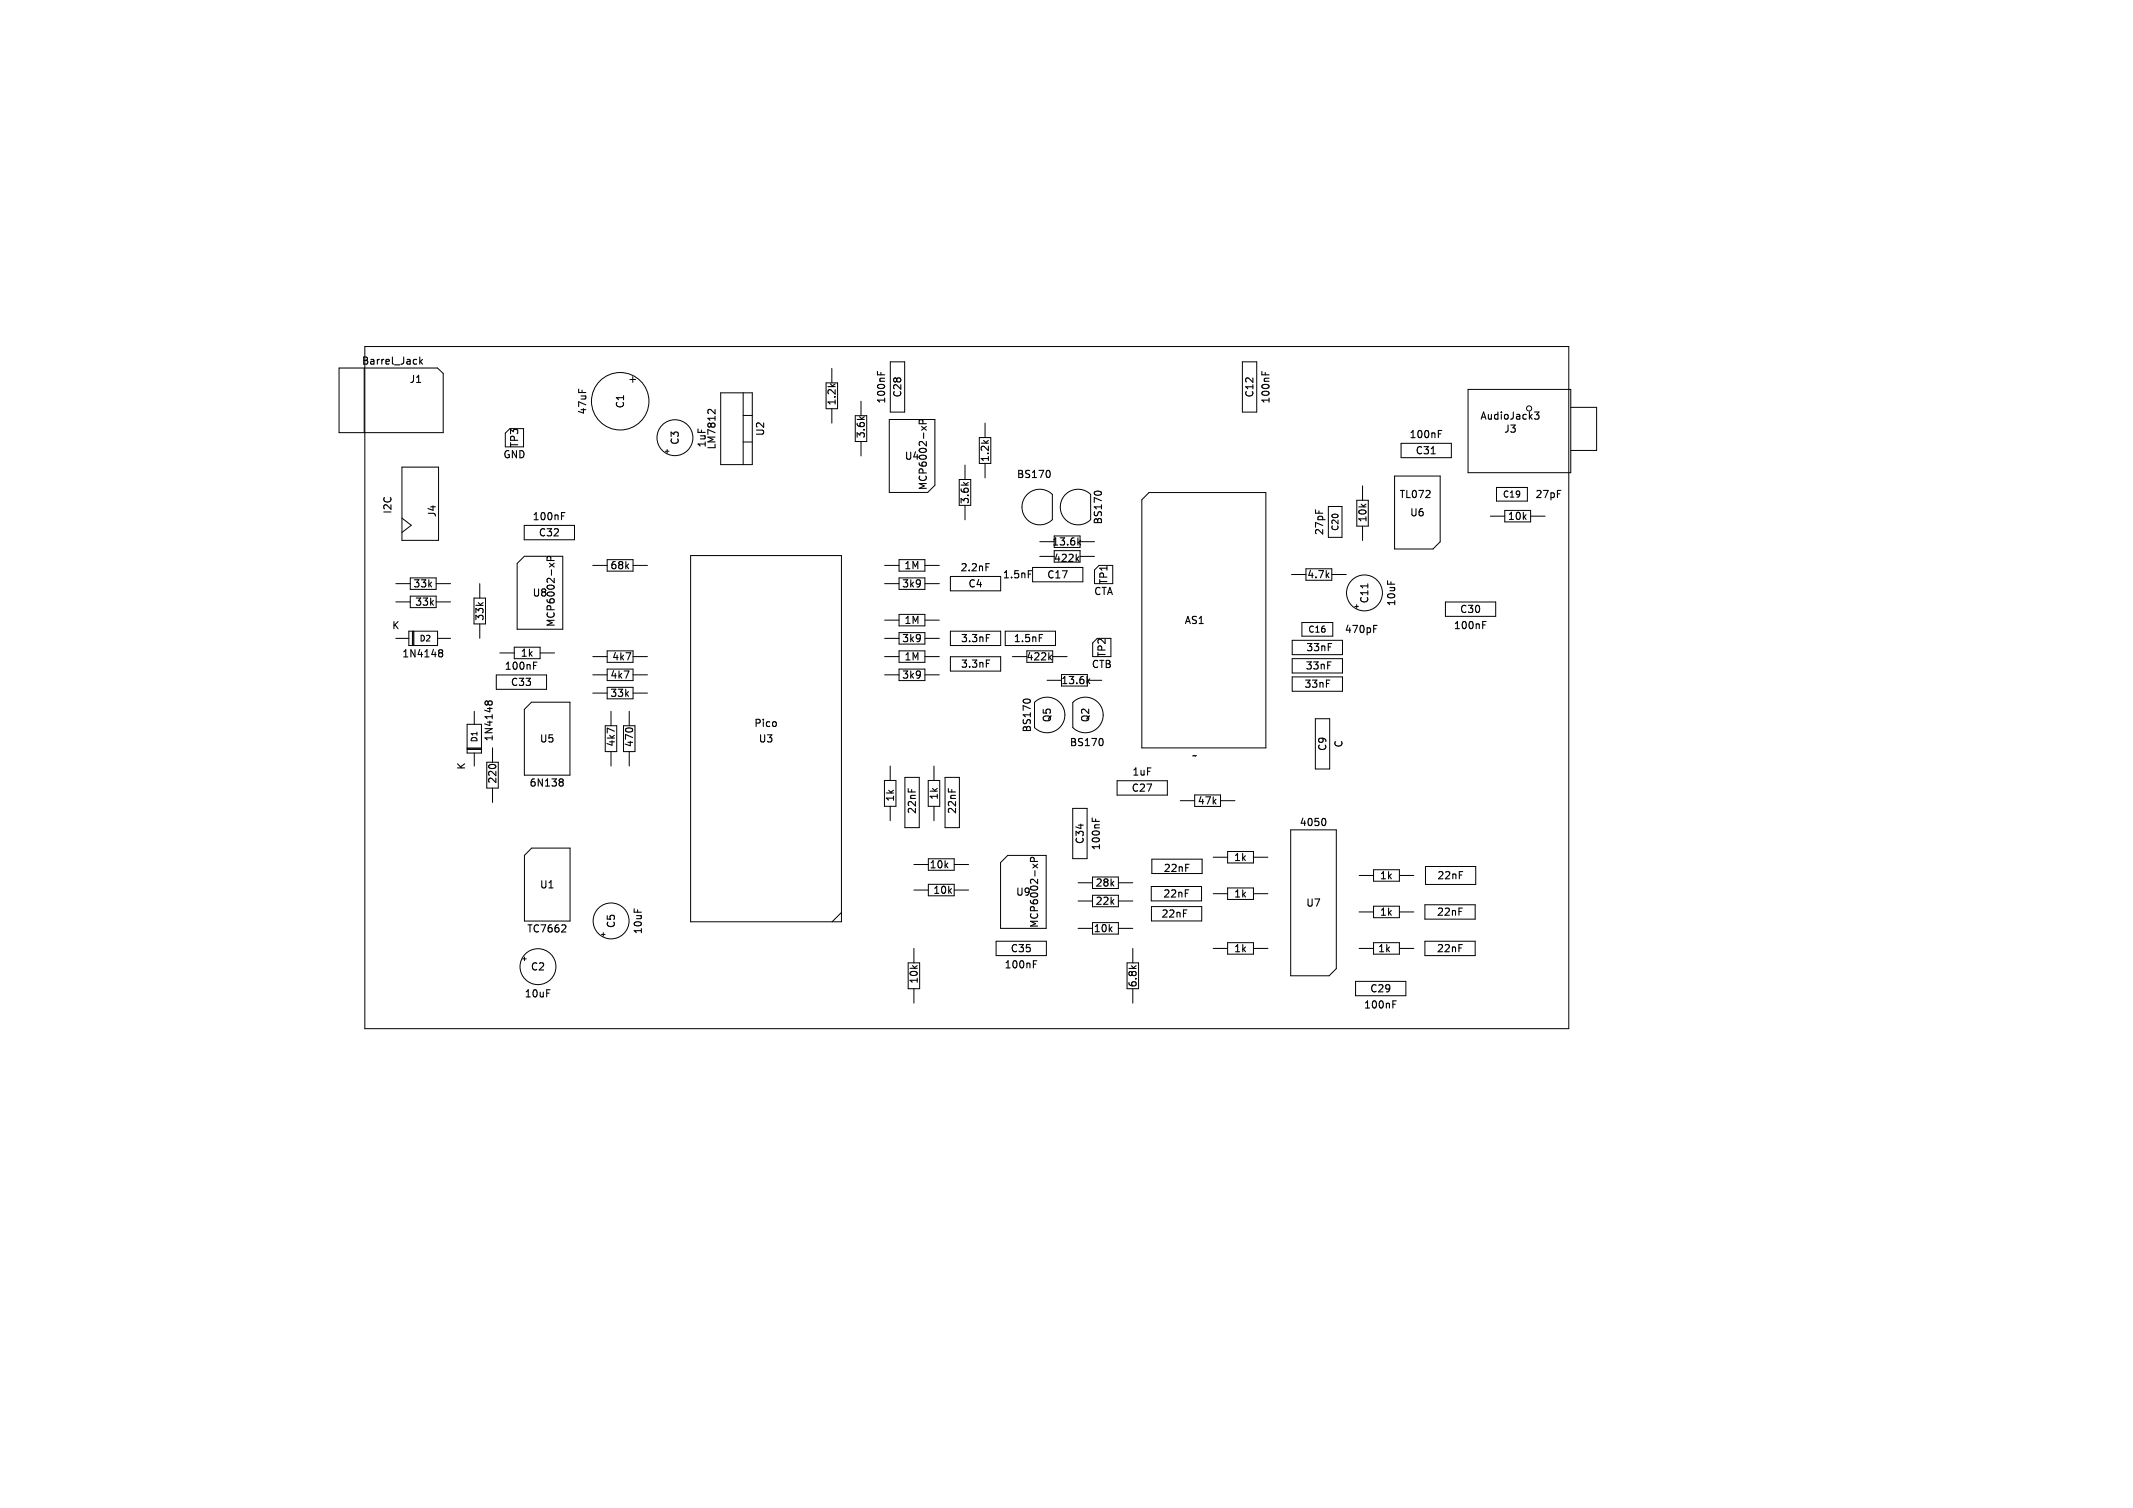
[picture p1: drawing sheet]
<svg xmlns="http://www.w3.org/2000/svg" width="297mm" height="210mm" viewBox="0 0 297 210" stroke-linecap="round" stroke-linejoin="round" font-family="sans-serif">
<defs><g id="words">
<g font-size="1.4">
<text x="50.3" y="50.9">Barrel_Jack</text>
<text x="57" y="53.5">J1</text>
<text x="81.8" y="57.8" transform="rotate(-90 81.8 57.8)">47uF</text>
<text x="87" y="56.9" transform="rotate(-90 87 56.9)">C1</text>
<text x="116.5" y="56.5" transform="rotate(-90 116.5 56.5)">1.2k</text>
<text x="123.4" y="56.3" transform="rotate(-90 123.4 56.3)">100nF</text>
<text x="125.7" y="55.4" transform="rotate(-90 125.7 55.4)">C28</text>
<text x="174.7" y="55.4" transform="rotate(-90 174.7 55.4)">C12</text>
<text x="176.9" y="56.3" transform="rotate(-90 176.9 56.3)">100nF</text>
<text x="206.1" y="58.6">AudioJack3</text>
<text x="70" y="64">GND</text>
<text x="72.3" y="62.4" transform="rotate(-90 72.3 62.4)">TP3</text>
<text x="94.7" y="62" transform="rotate(-90 94.7 62)">C3</text>
<text x="98.4" y="62.4" transform="rotate(-90 98.4 62.4)">1uF</text>
<text x="99.8" y="62.7" transform="rotate(-90 99.8 62.7)">LM7812</text>
<text x="106.6" y="60.8" transform="rotate(-90 106.6 60.8)">U2</text>
<text x="120.6" y="61.1" transform="rotate(-90 120.6 61.1)">3.6k</text>
<text x="125.9" y="64.2">U4</text>
<text x="137.8" y="64.4" transform="rotate(-90 137.8 64.4)">1.2k</text>
<text x="196.2" y="61.2">100nF</text>
<text x="197" y="63.4">C31</text>
<text x="209.4" y="60.4">J3</text>
<text x="54.7" y="71.6" transform="rotate(-90 54.7 71.6)">I2C</text>
<text x="129.2" y="68.3" transform="rotate(-90 129.2 68.3)">MCP6002-xP</text>
<text x="135.1" y="70.3" transform="rotate(-90 135.1 70.3)">3.6k</text>
<text x="141.5" y="66.7">BS170</text>
<text x="194.8" y="69.5">TL072</text>
<text x="213.7" y="69.5">27pF</text>
<text x="60.9" y="72.1" transform="rotate(-90 60.9 72.1)">J4</text>
<text x="74.1" y="72.6">100nF</text>
<text x="75" y="74.9">C32</text>
<text x="146.4" y="76.1">13.6k</text>
<text x="153.6" y="73.1" transform="rotate(-90 153.6 73.1)">BS170</text>
<text x="184.4" y="74.6" transform="rotate(-90 184.4 74.6)">27pF</text>
<text x="190.4" y="72.8" transform="rotate(-90 190.4 72.8)">10k</text>
<text x="196.3" y="72.1">U6</text>
<text x="209.9" y="72.6">10k</text>
<text x="57.5" y="82">33k</text>
<text x="74.1" y="83.2">U8</text>
<text x="84.9" y="79.4">68k</text>
<text x="125.5" y="82">3k9</text>
<text x="125.8" y="79.4">1M</text>
<text x="133.7" y="79.7">2.2nF</text>
<text x="134.8" y="82">C4</text>
<text x="139.6" y="80.7">1.5nF</text>
<text x="145.7" y="80.7">C17</text>
<text x="146.7" y="78.4">422k</text>
<text x="152.3" y="83">CTA</text>
<text x="154.4" y="81.5" transform="rotate(-90 154.4 81.5)">TP1</text>
<text x="182" y="80.7">4.7k</text>
<text x="54.5" y="87.8">K</text>
<text x="57.7" y="84.5">33k</text>
<text x="67.5" y="86.5" transform="rotate(-90 67.5 86.5)">33k</text>
<text x="77.4" y="87.4" transform="rotate(-90 77.4 87.4)">MCP6002-xP</text>
<text x="125.5" y="89.6">3k9</text>
<text x="125.9" y="87">1M</text>
<text x="133.7" y="89.6">3.3nF</text>
<text x="141.1" y="89.6">1.5nF</text>
<text x="164.9" y="87.1">AS1</text>
<text x="187.2" y="88.3">470pF</text>
<text x="190.7" y="84.1" transform="rotate(-90 190.7 84.1)">C11</text>
<text x="194.4" y="84.5" transform="rotate(-90 194.4 84.5)">10uF</text>
<text x="202.4" y="87.8">100nF</text>
<text x="203.2" y="85.5">C30</text>
<text x="55.9" y="91.7">1N4148</text>
<text x="70.2" y="93.4">100nF</text>
<text x="71.1" y="95.7">C33</text>
<text x="72.4" y="91.6">1k</text>
<text x="84.9" y="94.7">4k7</text>
<text x="85.2" y="92.1">4k7</text>
<text x="125.5" y="94.7">3k9</text>
<text x="125.9" y="92.1">1M</text>
<text x="133.7" y="93.1">3.3nF</text>
<text x="142.9" y="92.1">422k</text>
<text x="147.7" y="95.4">13.6k</text>
<text x="151.9" y="93.2">CTB</text>
<text x="154.1" y="91.6" transform="rotate(-90 154.1 91.6)">TP2</text>
<text x="181.6" y="95.9">33nF</text>
<text x="181.7" y="93.4">33nF</text>
<text x="181.8" y="90.8">33nF</text>
<text x="84.9" y="97.2">33k</text>
<text x="105" y="101.4">Pico</text>
<text x="146.5" y="100.7" transform="rotate(-90 146.5 100.7)">Q5</text>
<text x="151.8" y="100.7" transform="rotate(-90 151.8 100.7)">Q2</text>
<text x="64.9" y="107.3" transform="rotate(-90 64.9 107.3)">K</text>
<text x="68.8" y="103.3" transform="rotate(-90 68.8 103.3)">1N4148</text>
<text x="75.1" y="103.6">U5</text>
<text x="85.8" y="104.1" transform="rotate(-90 85.8 104.1)">4k7</text>
<text x="88.3" y="104.1" transform="rotate(-90 88.3 104.1)">470</text>
<text x="105.6" y="103.6">U3</text>
<text x="143.7" y="102.1" transform="rotate(-90 143.7 102.1)">BS170</text>
<text x="148.9" y="104.1">BS170</text>
<text x="165.9" y="105.9">~</text>
<text x="184.8" y="104.7" transform="rotate(-90 184.8 104.7)">C9</text>
<text x="187.1" y="104.2" transform="rotate(-90 187.1 104.2)">C</text>
<text x="69.3" y="109.2" transform="rotate(-90 69.3 109.2)">220</text>
<text x="73.7" y="109.7">6N138</text>
<text x="124.6" y="111.7" transform="rotate(-90 124.6 111.7)">1k</text>
<text x="127.7" y="113.4" transform="rotate(-90 127.7 113.4)">22nF</text>
<text x="130.7" y="111.5" transform="rotate(-90 130.7 111.5)">1k</text>
<text x="133.3" y="113.4" transform="rotate(-90 133.3 113.4)">22nF</text>
<text x="157.5" y="110.4">C27</text>
<text x="157.6" y="108.2">1uF</text>
<text x="166.7" y="112.2">47k</text>
<text x="151.1" y="117.6" transform="rotate(-90 151.1 117.6)">C34</text>
<text x="153.3" y="118.5" transform="rotate(-90 153.3 118.5)">100nF</text>
<text x="180.9" y="115.2">4050</text>
<text x="75.1" y="123.9">U1</text>
<text x="129.4" y="121.1">10k</text>
<text x="129.9" y="124.6">10k</text>
<text x="141.4" y="124.9">U9</text>
<text x="152.5" y="123.6">28k</text>
<text x="161.9" y="125.1">22nF</text>
<text x="162" y="121.6">22nF</text>
<text x="171.8" y="120.1">1k</text>
<text x="171.8" y="125.1">1k</text>
<text x="192.1" y="122.6">1k</text>
<text x="200.1" y="122.6">22nF</text>
<text x="73.3" y="130">TC7662</text>
<text x="85.8" y="129.3" transform="rotate(-90 85.8 129.3)">C5</text>
<text x="89.5" y="130.2" transform="rotate(-90 89.5 130.2)">10uF</text>
<text x="144.7" y="129.3" transform="rotate(-90 144.7 129.3)">MCP6002-xP</text>
<text x="152.2" y="130">10k</text>
<text x="152.5" y="126.2">22k</text>
<text x="161.7" y="127.9">22nF</text>
<text x="181.8" y="126.4">U7</text>
<text x="192.1" y="127.7">1k</text>
<text x="200" y="127.7">22nF</text>
<text x="73.8" y="135.3">C2</text>
<text x="127.9" y="137.1" transform="rotate(-90 127.9 137.1)">10k</text>
<text x="139.8" y="135">100nF</text>
<text x="140.7" y="132.8">C35</text>
<text x="158.4" y="137.6" transform="rotate(-90 158.4 137.6)">6.8k</text>
<text x="171.8" y="132.8">1k</text>
<text x="191.8" y="132.8">1k</text>
<text x="200" y="132.8">22nF</text>
<text x="73" y="139.1">10uF</text>
<text x="189.9" y="140.6">100nF</text>
<text x="190.7" y="138.4">C29</text>
</g>
<g font-size="1.2">
<text x="209.2" y="69.4">C19</text>
<text x="186.5" y="74" transform="rotate(-90 186.5 74)">C20</text>
<text x="182.1" y="88.2">C16</text>
</g>
<g font-size="1.1">
<text x="58.4" y="89.4">D2</text>
<text x="66.6" y="103.4" transform="rotate(-90 66.6 103.4)">D1</text>
</g>
</g></defs>
<g fill="none" stroke="#000" stroke-width=".15">
<path d="M58.5 50.3l.3 .4M58.8 50l-.4 .4M99.6 57v.6l-.6-.5-.2-.1-.2 .2M122.2 51.7v.5M128.3 59.4l.7 .5M128.5 59v-.5l-.2-.1-.2 .1-.1 .5h1M129 59.4l-.7 .5M175.7 51.7v.5M200.3 60h.5M76.5 78.4l.7 .6M76.7 78.1l-.1-.5-.1-.1h-.2l-.1 .6h1M77.2 78.4l-.7 .6"/>
<path d="M78.2 71.4h.5M146.2 65.7v.6M150.2 75.5l.3 .4M150.5 75.2l-.4 .4M152.6 68.4h.6M199.3 63.2h.5M61.2 90.9h.1M61.2 90.5h.3l.1 .1v.1l-.1 .2M61.3 90.9h.2M61.3 90.9l-.1 .1M61.5 90.9l.1 .2v.3l-.1 .1-.3-.1M68 98l-.1 .1"/>
<path d="M68 97.8l-.2-.2-.2 .1-.1 .1 .1 .3M68 97.8l.2-.2 .2 .1 .1 .1v.3M68 97.8v.2M68 98v.1M74.3 92.2h.5M142.7 97.4h.6M151.5 94.8l.2 .4M151.7 94.5l-.3 .4M190.5 81.3v.6M191.3 87.1h.4M206.5 86.5h.4M78 108.5h.3l.1 .2-.2 .2"/>
<path d="M78 108.9h.2M78.2 108.9l.2 .1v.3l-.2 .2h-.2M144 120v-.5l-.2-.1h-.2l-.1 .6h1M152.1 113.9v.5M153.6 103v.7M184.4 114a.63 .63 0 0 1 0 1M78.7 128.8l.1 .2-.1 .2-.5 .6h.6M143.8 120.3l.7 .6M143.9 133.8h.5M144.5 120.3l-.7 .6M193.9 139.4h.5"/>
</g>
<g fill="none" stroke="#000" stroke-width=".14">
<path d="M47.2 51.3l13.7-.1 .8 .8v8.3h-14.5zM50.7 51.3v9M50.8 48.3h167.6v95h-167.6zM71 59.7h1.9v2.5h-2.5v-1.9zM87.7 52.9h.8M88.1 52.5v.8M100.4 54.7h4.4v10h-4.4zM103.5 54.7v10M103.5 57.9h1.3M115 53.3h1.6v3.6h-1.6zM115.8 51.3v2M115.8 56.9v2"/>
<path d="M119.1 57.9h1.6v3.6h-1.6zM119.9 55.9v2M123.8 58.4h6.4v9.2l-1 1h-5.4zM124 50.4h2v7h-2zM137.2 58.9v2M173 50.4h2v7h-2zM204.4 54.2h14.3v11.6h-14.3zM218.7 56.7h3.6v6h-3.6M56 65.1h5.1v10.2h-5.1zM56 72.2l1.3 1-1.3 1M72 78.5l1-1h5.4v10.1h-6.4zM73 73.2h7v2h-7z"/>
<path d="M82.5 78.7h2M84.5 77.9h3.6v1.6h-3.6zM88.1 78.7h2.1M92.6 62.8h.5M92.9 62.6v.5M96.2 77.4h21v51h-21zM103.5 61.6h1.3M119.9 61.5v2M123.2 78.7h2M125.2 77.9h3.6v1.6h-3.6zM128.8 78.7h2M133.6 66.8h1.6v3.6h-1.6z"/>
<path d="M134.4 64.8v2M134.4 70.4v2M136.4 60.9h1.6v3.6h-1.6zM137.2 64.5v2M143.8 79h7v2h-7zM144.8 77.5h2M144.8 75.4h2M146.5 72.4v-3.5a2.48 2.48 0 0 0-3.5 0 2.48 2.48 0 0 0 0 3.5 2.48 2.48 0 0 0 3.5 0M146.8 74.6h3.6v1.6h-3.6zM146.8 76.7h3.6v1.6h-3.6zM150.4 77.5h2M150.4 75.4h2"/>
<path d="M151.9 72.4v-3.5a2.48 2.48 0 0 0-3.5 0 2.48 2.48 0 0 0 0 3.5 2.48 2.48 0 0 0 3.5 0M152.4 79.4l.6-.7h1.9v2.6h-2.5zM160 68.6h16.3v35.6h-17.3v-34.6zM181.8 79.2h3.6v1.6h-3.6M185 70.5h1.9v4.3h-1.9zM188.9 69.7h1.6v3.6h-1.6zM189.7 67.7v2M189.7 73.3v2M194.2 66.3h6.3v9.2l-1 1h-5.3zM195.1 61.7h7v2h-7zM207.5 71.9h2M208.4 67.9h4.3v1.9h-4.3z"/>
<path d="M209.5 71.1h3.6v1.6h-3.6zM213.1 71.9h2M55.1 81.3h2M55.1 83.8h2M55.1 88.9h1.8M56.9 87.9h4v2h-4zM57.1 80.5h3.6v1.6h-3.6zM57.1 83h3.6v1.6h-3.6zM57.4 87.9v2M57.5 87.9v2M57.6 87.9v2M60.7 81.3h2"/>
<path d="M60.7 83.8h2M60.9 88.9h1.8M66 83.3h1.6v3.6h-1.6zM66 99.1v1.8M66.8 81.3v2M66.8 86.9v2M69.1 94h7v2h-7zM69.6 90.9h2M71.6 90.1h3.6v1.6h-3.6zM73 98.8l1-1h5.4v10.2h-6.4zM75.2 90.9h2M82.5 91.4h2"/>
<path d="M82.5 96.5h2M82.5 94h2M84.5 90.6h3.6v1.6h-3.6zM84.5 93.2h3.6v1.6h-3.6zM84.5 95.7h3.6v1.6h-3.6zM85.1 99.1v2M87.6 99.1v2M88.1 91.4h2.1M88.1 96.5h2.1M88.1 94h2.1M123.2 86.4h2M123.2 81.3h2"/>
<path d="M123.2 91.4h2M123.2 88.9h2M123.2 94h2M125.2 80.5h3.6v1.6h-3.6zM125.2 85.6h3.6v1.6h-3.6zM125.2 88.1h3.6v1.6h-3.6zM125.2 90.6h3.6v1.6h-3.6zM125.2 93.2h3.6v1.6h-3.6zM128.8 86.4h2M128.8 81.3h2M128.8 91.4h2M128.8 88.9h2"/>
<path d="M128.8 94h2M132.3 91.5h7v2h-7zM132.3 80.3h7v2h-7zM132.3 87.9h7v2h-7zM140 87.9h7v2h-7zM141 91.4h2M143 90.6h3.6v1.6h-3.6zM144 97.8a2.48 2.48 0 0 1 3.5 0 2.48 2.48 0 0 1 0 3.5 2.48 2.48 0 0 1-3.5 0zM145.8 94.7h2M146.6 91.4h2M147.8 93.9h3.6v1.6h-3.6zM149.4 97.8a2.48 2.48 0 0 1 3.5 0 2.48 2.48 0 0 1 0 3.5 2.48 2.48 0 0 1-3.5 0z"/>
<path d="M151.4 94.7h2M152.1 89.5l.7-.6h1.9v2.5h-2.6zM179.8 80h2M179.9 89.2h7v2h-7zM179.9 91.7h7v2h-7zM179.9 94.3h7v2h-7zM181.3 86.7h4.3v1.9h-4.3zM185.4 80h2.1M188.7 84.5h.5M188.9 84.2v.5M201.3 83.8h7v2h-7zM65 104.2h2"/>
<path d="M65 100.9h2v4h-2zM65 104.4h2M65 104.3h2M66 104.9v1.8M67.8 106.1h1.6v3.7h-1.6zM68.6 104.1v2M68.6 109.8v2M73 119.1l1-1h5.4v10.2h-6.4zM84.3 101.1h1.6v3.6h-1.6zM85.1 104.7v2M86.8 101.1h1.6v3.6h-1.6zM87.6 104.7v2"/>
<path d="M123.2 108.7h1.6v3.6h-1.6zM124 106.7v2M124 112.3v2M126 108.3h2v7h-2zM129.2 108.7h1.6v3.6h-1.6zM129.3 119.6h3.6v1.6h-3.6zM130 106.7v2M130 112.3v2M131.6 108.3h2v7h-2zM149.4 112.6h2v7h-2zM155.5 108.7h7v2h-7zM160.4 119.7h7v2h-7z"/>
<path d="M164.3 111.5h2M166.3 110.7h3.6v1.6h-3.6zM168.9 119.4h2M169.9 111.5h2.1M170.9 118.6h3.6v1.6h-3.6zM174.5 119.4h2M179.7 115.6h6.4v19.3l-1 1h-5.4zM183.1 100.1h2.1v7h-2.1zM72.8 133.5h.5M73 133.3v.5M83.8 130.1h.5M84 129.9v.5"/>
<path d="M117.2 127.1l-1.3 1.3M126.5 134.1h1.6v3.6h-1.6zM127.3 132.1v2M127.3 137.7v2M127.3 124h2M127.3 120.4h2M129.3 123.2h3.6v1.6h-3.6zM132.9 124h2M132.9 120.4h2M138.7 131.1h7v2h-7zM139.3 120.1l1-1h5.4v10.2h-6.4zM150.1 122.9h2"/>
<path d="M150.1 129.3h2M150.1 125.5h2M152.1 122.1h3.6v1.6h-3.6zM152.1 124.7h3.6v1.6h-3.6zM152.1 128.5h3.6v1.6h-3.6zM155.7 122.9h2M155.7 129.3h2M155.7 125.5h2M156.9 134.1h1.6v3.6h-1.6zM157.7 132.1v2M157.7 137.7v2M160.3 123.5h7v2h-7z"/>
<path d="M160.3 126.3h7v2h-7zM168.9 132.1h2M168.9 124.5h2M170.9 131.3h3.6v1.6h-3.6zM170.9 123.7h3.6v1.6h-3.6zM174.5 132.1h2M174.5 124.5h2M188.8 136.7h7v2h-7zM189.2 132.1h2.1M189.2 127h2.1M189.2 121.9h2.1M191.3 121.1h3.6v1.6h-3.6z"/>
<path d="M191.3 126.2h3.6v1.6h-3.6zM191.3 131.3h3.6v1.6h-3.6zM194.9 132.1h2M194.9 127h2M194.9 121.9h2M198.4 131.1h7v2h-7zM198.4 126h7v2h-7zM198.5 120.7h7v2.5h-7z"/>
<circle cx="86.4" cy="55.9" r="4"/>
<circle cx="212.9" cy="56.9" r=".36"/>
<circle cx="94" cy="61" r="2.5"/>
<circle cx="190" cy="82.6" r="2.5"/>
<circle cx="74.9" cy="134.6" r="2.5"/>
<circle cx="85.1" cy="128.2" r="2.5"/>
</g>
<use href="#words"/>
</svg>
